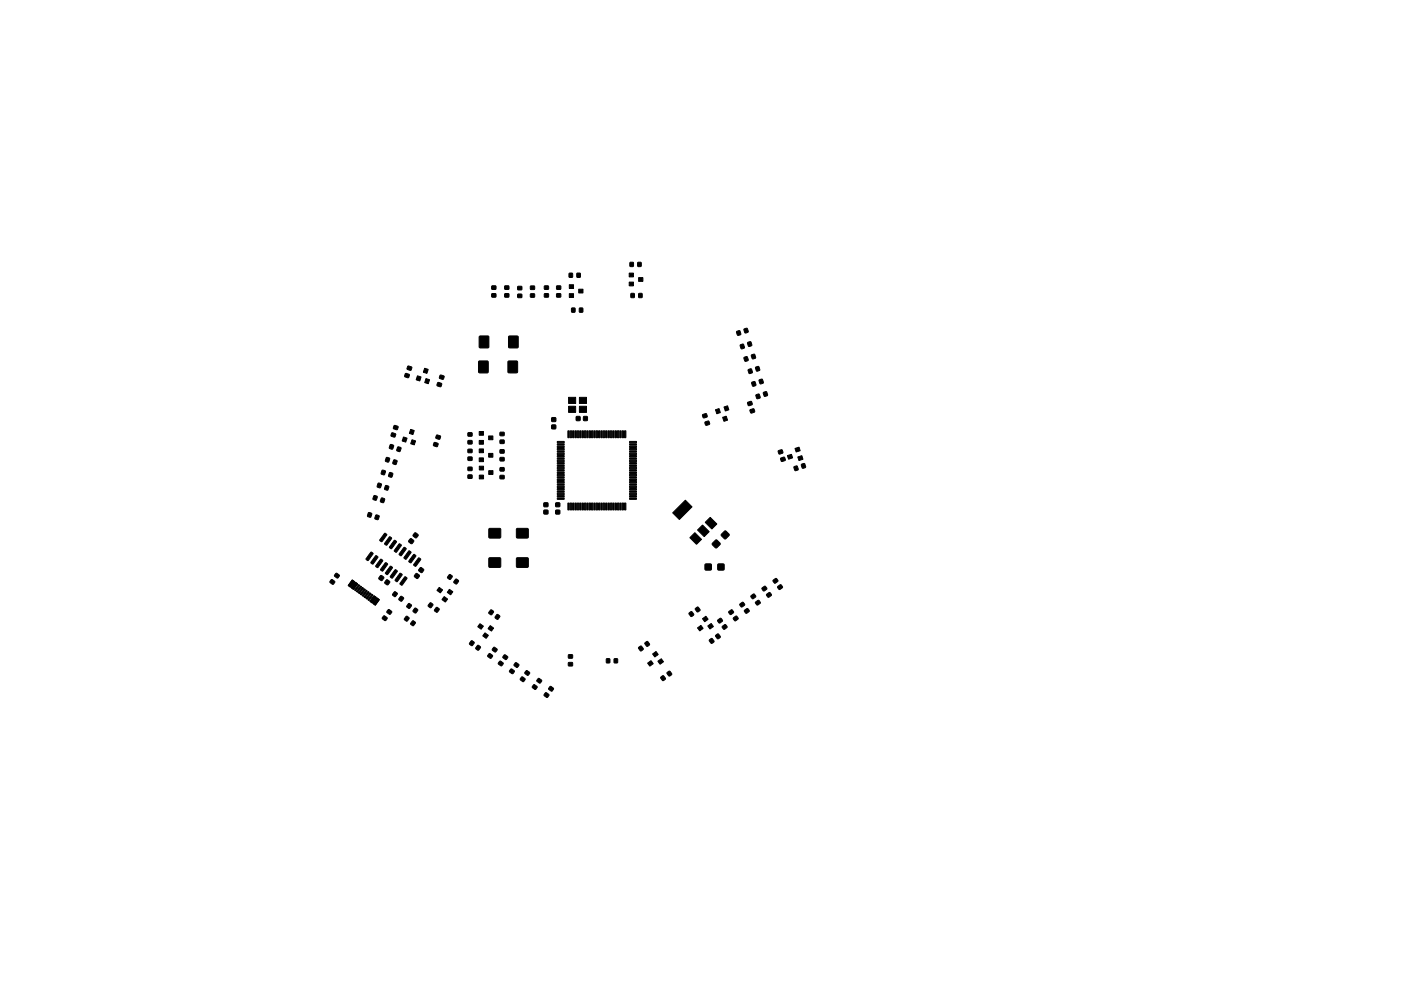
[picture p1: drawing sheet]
<svg xmlns="http://www.w3.org/2000/svg" width="297mm" height="210mm" viewBox="0 0 297 210" stroke-linecap="round" stroke-linejoin="round" font-family="sans-serif">
<g fill="#000" stroke="#000" stroke-width=".21">
<path d="M120.7 58h.7v.8h-.7zM122.3 58h.7v.8h-.7zM133.4 57.9h.9v.8h-.9zM133.6 55.7h.7v.8h-.7zM135.4 58.9h.9v.8h-.9zM135.2 55.7h.7v.8h-.7zM86 79.3l.8 .2-.2 .6-.8-.2zM86.5 77.7l.8 .2-.2 .6-.8-.2zM90 78.1l.8 .3-.3 .8-.7-.2zM93.3 79.6l.8 .2-.1 .7-.8-.2zM101.5 76.6l2 .1-.1 2.4-1.9-.1zM101.7 71.3l1.9 .1v2.4l-2-.1z"/>
<path d="M104.3 60.7h.8v.7h-.8zM104.3 62.3h.8v.7h-.8zM107 60.7h.9v.7h-.9zM107 62.3h.9v.7h-.9zM107.7 76.6l2 .1v2.4l-2-.1zM107.9 71.3l1.9 .1v2.4l-1.9-.1zM109.8 60.8h.8v.7h-.8zM109.8 62.4h.8v.7h-.8zM112.5 60.7h.8v.7h-.8zM112.5 62.4l.8-.1v.7l-.8 .1zM115.4 60.7h.9v.7h-.9zM115.4 62.3h.9v.7h-.9z"/>
<path d="M118 60.7h.9v.7h-.9zM118 62.3h.9v.7h-.9zM120.7 62.3h.9v.8h-.9zM120.7 60.4h.9v.8h-.9zM121.2 65.4h.7v.8h-.7zM122.7 61.4h.9v.8h-.9zM122.9 65.4h.7l-.1 .8h-.7zM133.4 59.8h.9v.8h-.9zM133.8 62.3h.7v.8h-.7zM135.4 62.3h.7v.8h-.7zM156.2 70.3l.6-.1 .2 .8-.6 .1zM157 73.2l.6-.2 .2 .8-.6 .2z"/>
<path d="M157.8 75.8l.6-.1 .2 .8-.6 .1zM157.8 69.8l.6-.1 .2 .8-.6 .1zM158.5 72.7l.7-.2 .2 .8-.7 .2zM158.6 78.4l.7-.1 .2 .8-.7 .1zM159.3 75.3l.7-.1 .2 .8-.7 .1zM160.2 77.9l.7-.1 .2 .8-.7 .1zM81 99.8l.7 .2-.3 .8-.6-.3zM81.9 97.1l.7 .2-.3 .8-.6-.3zM82.8 94.3l.7 .2-.3 .8-.7-.2zM83.1 91.9l.8 .2-.2 .6-.8-.2zM83.5 97.6l.7 .2-.3 .8-.6-.3zM83.6 90.3l.8 .2-.2 .6-.8-.2z"/>
<path d="M84.3 94.8l.7 .2-.3 .8-.6-.2zM85.5 92.7l.8 .3-.3 .8-.7-.2zM87.1 91.1l.7 .2-.2 .9-.8-.2zM87.4 93.3l.7 .2-.3 .9-.7-.3zM88.5 79.7l.8 .3-.3 .8-.8-.2zM90.3 80.3l.8 .3-.3 .8-.8-.2zM92.1 93.9l.8 .2-.2 .6-.8-.2zM92.6 92.3l.8 .2-.2 .7-.8-.2zM92.8 81.2l.8 .2-.1 .6-.8-.2zM99.2 93.5h.9v.7h-.9zM99.2 91.8h.9v.7h-.9zM99.2 97h.9v.7h-.9z"/>
<path d="M99.2 95.3h.9v.7h-.9zM99.2 99.1h.9v.7h-.9zM101.6 93.4h.9v.8h-.9zM101.6 91.5h.9v.8h-.9zM101.6 97.1h.9v.8h-.9zM101.6 95.2h.9v.8h-.9zM101.6 98.9h.9v.8h-.9zM103.6 92.5h.9v.8h-.9zM103.6 96.2h.9v.8h-.9zM106 93.4h.9v.7h-.9zM106 91.7h.9v.7h-.9zM106 97.1h.9v.7h-.9z"/>
<path d="M106 95.4h.9v.7h-.9zM106 99.2h.9v.7h-.9zM117 90.2h.8v.7l-.8 .1zM117 88.6h.8v.8h-.8zM118.2 99.7l1.4-.1v.3h-1.4zM118.2 99.2l1.4-.1v.3h-1.4zM118.2 98.7l1.4-.1v.3h-1.4zM118.2 98.2l1.4-.1v.3h-1.4zM118.2 97.7l1.4-.1v.3h-1.4zM118.2 97.2l1.4-.1v.3h-1.4zM118.2 96.7l1.4-.1v.3h-1.4zM118.2 96.2l1.4-.1v.3h-1.4z"/>
<path d="M118.2 95.7l1.4-.1v.3h-1.4zM118.2 95.2l1.4-.1v.3h-1.4zM118.2 94.7l1.4-.1v.3h-1.4zM118.2 94.2l1.4-.1v.3h-1.4zM118.2 93.7l1.4-.1v.3h-1.4zM120.4 91.4l.3 .1-.1 1.4-.2-.1zM120.9 91.4l.3 .1-.1 1.4-.2-.1zM121.4 91.4l.3 .1-.1 1.4-.2-.1zM120.5 86.2h1.6v1.3h-1.6zM120.5 84.3h1.6v1.3h-1.6zM121.9 91.4l.3 .1-.1 1.4-.2-.1zM122.4 91.4l.3 .1-.1 1.4-.2-.1z"/>
<path d="M122.2 88.4h.8v.8h-.8zM122.9 91.4l.3 .1-.1 1.4-.2-.1zM123.4 91.4l.3 .1-.1 1.4-.2-.1zM123.9 91.4l.3 .1-.1 1.4-.2-.1zM122.8 84.3h1.6v1.3h-1.6zM122.8 86.2h1.6v1.3h-1.6zM123.7 88.4h.8v.8h-.8zM124.4 91.4l.3 .1-.1 1.4-.2-.1zM124.9 91.4l.3 .1-.1 1.4-.2-.1zM125.4 91.4l.3 .1-.1 1.4-.2-.1zM125.9 91.4l.3 .1-.1 1.4-.2-.1zM126.4 91.4l.3 .1-.1 1.4-.2-.1z"/>
<path d="M126.9 91.4l.3 .1-.1 1.4-.2-.1zM127.4 91.4l.3 .1-.1 1.4-.2-.1zM127.9 91.4l.3 .1-.1 1.4-.2-.1zM128.4 91.4l.3 .1-.1 1.4-.2-.1zM128.9 91.4l.3 .1-.1 1.4-.2-.1zM129.4 91.4l.3 .1-.1 1.4-.2-.1zM129.9 91.4l.3 .1-.1 1.4-.2-.1zM130.4 91.4l.3 .1-.1 1.4-.2-.1zM130.9 91.4l.3 .1-.1 1.4-.2-.1zM131.4 91.4l.3 .1-.1 1.4-.2-.1zM131.9 91.4l.3 .1-.1 1.4-.2-.1zM132.4 91.4l.3 .1-.1 1.4-.2-.1z"/>
<path d="M133.5 93.7l1.4-.1v.3h-1.4zM133.5 94.2l1.4-.1v.3h-1.4zM133.5 94.7l1.4-.1v.3h-1.4zM133.5 95.2l1.4-.1v.3h-1.4zM133.5 95.7l1.4-.1v.3h-1.4zM133.5 96.2l1.4-.1v.3h-1.4zM133.5 96.7l1.4-.1v.3h-1.4zM133.5 97.2l1.4-.1v.3h-1.4zM133.5 97.7l1.4-.1v.3h-1.4zM133.5 98.2l1.4-.1v.3h-1.4zM133.5 98.7l1.4-.1v.3h-1.4zM133.5 99.2l1.4-.1v.3h-1.4z"/>
<path d="M133.5 99.7l1.4-.1v.3h-1.4zM149 88l.7-.2 .3 .6-.8 .3zM149.5 89.5l.7-.2 .3 .7-.8 .2zM151.7 86.9l.8-.2 .2 .8-.7 .3zM153.2 88.5l.8-.2 .3 .8-.8 .3zM153.5 86.3l.8-.2 .2 .9-.7 .2zM158.5 85.4l.8-.2 .2 .6-.8 .3zM159 86.9l.8-.2 .2 .7-.8 .2zM159.4 81.1l.6-.1 .2 .8-.6 .1zM160.3 83.8l.6-.2 .2 .8-.6 .2zM161 80.6l.6-.1 .2 .8-.6 .1zM161.9 83.3l.6-.2 .2 .8-.6 .2z"/>
<path d="M165 95.6l.8-.2 .2 .7-.8 .2zM165.5 97.2l.8-.2 .2 .6-.8 .3zM166.9 96.7l.9-.3 .3 .7-.9 .3zM168.4 99l.6-.1 .2 .8-.6 .1zM168.6 95.1l.8-.2 .3 .7-.9 .3zM169.1 97l.9-.3 .2 .7-.8 .3zM169.9 98.5l.7-.1 .2 .8-.7 .1zM78.1 108.8l.7 .2-.3 .8-.6-.3zM78.6 117.2h.2l.3 .3-1.2 1.4-.3-.3zM79.3 105.2l.7 .2-.3 .7-.6-.2zM79.6 117.9h.2l.3 .4-1.1 1.4-.4-.4zM79.7 109.3l.7 .2-.3 .8-.6-.3z"/>
<path d="M80.2 102.5l.7 .2-.3 .8-.6-.2zM80.7 118.7h.2l.3 .3-1.2 1.4-.3-.3zM80.9 105.7l.7 .2-.3 .8-.7-.3zM81.5 113.2h.2l.3 .3-1.2 1.4-.3-.3zM81.7 119.4h.2l.3 .3-1.2 1.5-.3-.4zM81.7 103l.7 .2-.2 .8-.7-.2zM82.5 113.9h.2l.3 .3-1.1 1.5-.4-.4zM82.6 100.3l.7 .2-.3 .8-.6-.3zM83.6 114.7l.2-.1 .3 .4-1.2 1.4-.3-.3zM84.6 115.4h.2l.3 .3-1.2 1.5-.3-.4zM85.6 116.2l.2-.1 .3 .4-1.1 1.4-.4-.4zM86.7 116.9h.1l.3 .3-1.1 1.5-.4-.4z"/>
<path d="M87 114.3h.2l.5 .4-.4 .7-.7-.5zM87.7 117.6h.2l.3 .4-1.2 1.4-.3-.4zM87.9 113.1l.2-.1 .6 .5-.4 .6-.7-.4zM88.7 118.4h.2l.3 .3-1.2 1.5-.3-.4zM99.2 100.8h.9v.7h-.9zM101.6 100.8h.9v.8h-.9zM103.6 99.9h.9v.8h-.9zM103.7 112.2h2.4v1.9h-2.4zM103.7 118.4h2.4v1.9h-2.4zM106 100.9h.9v.7h-.9zM109.5 112.2h2.4l.1 1.9h-2.4zM109.5 118.4h2.4l.1 1.9h-2.4z"/>
<path d="M115.3 106.7h.8v.8h-.8zM115.3 108.3h.8v.7h-.8zM117.8 106.7h.9v.8h-.9zM117.8 108.3h.9v.7h-.9zM118.2 105.7l1.4-.1v.3h-1.4zM118.2 105.2l1.4-.1v.3h-1.4zM118.2 104.7l1.4-.1v.3h-1.4zM118.2 104.2l1.4-.1v.3h-1.4zM118.2 103.7l1.4-.1v.3h-1.4zM118.2 103.2l1.4-.1v.3h-1.4zM118.2 102.7l1.4-.1v.3h-1.4zM118.2 102.2l1.4-.1v.3h-1.4z"/>
<path d="M118.2 101.7l1.4-.1v.3h-1.4zM118.2 101.2l1.4-.1v.3h-1.4zM118.2 100.7l1.4-.1v.3h-1.4zM118.2 100.2l1.4-.1v.3h-1.4zM120.4 106.7l.3 .1-.1 1.4-.2-.1zM120.9 106.7l.3 .1-.1 1.4-.2-.1zM121.4 106.7l.3 .1-.1 1.4-.2-.1zM121.9 106.7l.3 .1-.1 1.4-.2-.1zM122.4 106.7l.3 .1-.1 1.4-.2-.1zM122.9 106.7l.3 .1-.1 1.4-.2-.1zM123.4 106.7l.3 .1-.1 1.4-.2-.1zM123.9 106.7l.3 .1-.1 1.4-.2-.1z"/>
<path d="M124.4 106.7l.3 .1-.1 1.4-.2-.1zM124.9 106.7l.3 .1-.1 1.4-.2-.1zM125.4 106.7l.3 .1-.1 1.4-.2-.1zM125.9 106.7l.3 .1-.1 1.4-.2-.1zM126.4 106.7l.3 .1-.1 1.4-.2-.1zM126.9 106.7l.3 .1-.1 1.4-.2-.1zM127.4 106.7l.3 .1-.1 1.4-.2-.1zM127.9 106.7l.3 .1-.1 1.4-.2-.1zM128.4 106.7l.3 .1-.1 1.4-.2-.1zM128.9 106.7l.3 .1-.1 1.4-.2-.1zM129.4 106.7l.3 .1-.1 1.4-.2-.1zM129.9 106.7l.3 .1-.1 1.4-.2-.1z"/>
<path d="M130.4 106.7l.3 .1-.1 1.4-.2-.1zM130.9 106.7l.3 .1-.1 1.4-.2-.1zM131.4 106.7l.3 .1-.1 1.4-.2-.1zM131.9 106.7l.3 .1-.1 1.4-.2-.1zM132.4 106.7l.3 .1-.1 1.4-.2-.1zM133.5 100.2l1.4-.1v.3h-1.4zM133.5 100.7l1.4-.1v.3h-1.4zM133.5 101.2l1.4-.1v.3h-1.4zM133.5 101.7l1.4-.1v.3h-1.4zM133.5 102.2l1.4-.1v.3h-1.4zM133.5 102.7l1.4-.1v.3h-1.4zM133.5 103.2l1.4-.1v.3h-1.4z"/>
<path d="M133.5 103.7l1.4-.1v.3h-1.4zM133.5 104.2l1.4-.1v.3h-1.4zM133.5 104.7l1.4-.1v.3h-1.4zM133.5 105.2l1.4-.1v.3h-1.4zM133.5 105.7l1.4-.1v.3h-1.4zM142.6 108.8l2.7-2.7 1.4 1.4-2.7 2.7zM147.3 113l1.4 1.4-1 1.1-1.4-1.4zM147.9 112.4l1.1-1 1.4 1.4-1.1 1.1zM149.5 119.7h1.3v1.2h-1.3zM151 115.2l.9-.7 .8 .9-.9 .9-.8-.7zM149.5 110.8l1.1-1 1.4 1.4-1.1 1zM152.2 119.7h1.3v1.2h-1.3z"/>
<path d="M153 113.3l.8-.7 .8 .9-.9 .9-.8-.7zM70.2 123h.2l.6 .4-.3 .6-.8-.4zM71.2 121.7l.2-.1 .6 .4-.4 .6-.7-.4zM74.7 123.1l.5 .3-.9 1.2-.5-.4zM75.3 123.5l.5 .4-.8 1.1-.5-.3zM76 124l.3 .2-.9 1.2-.2-.2zM76.4 124.3l.3 .2-.9 1.2-.2-.2zM76.8 124.6l.3 .2-.9 1.2-.2-.2zM77.2 124.9l.3 .2-.9 1.2-.2-.2zM77.6 125.2l.3 .2-.9 1.1-.2-.1zM78 125.5l.3 .2-.9 1.1-.2-.1zM78.4 125.8l.3 .2-.9 1.1-.2-.1z"/>
<path d="M78.8 126.1l.3 .2-.9 1.1-.2-.1zM79.3 126.4l.5 .4-.9 1.1-.5-.3zM79.9 126.9l.5 .3-.8 1.2-.5-.4zM80.7 122.1h.2l.5 .4-.5 .7-.6-.4zM81.3 130.7h.2l.6 .4-.3 .6-.8-.4zM81.9 123h.3l.4 .4-.4 .7-.6-.4zM82.3 129.4l.2-.1 .6 .4-.4 .6-.7-.4zM82.7 120.2l.2-.1 .3 .4-1.2 1.4-.3-.3zM83.6 125.6h.2l.5 .3-.5 .7-.6-.4zM83.7 120.9h.2l.3 .3-1.1 1.5-.4-.4zM84.8 121.7l.2-.1 .3 .4-1.2 1.4-.3-.4zM84.9 126.5h.3l.4 .4-.5 .7-.6-.4z"/>
<path d="M85.8 122.4h.2l.3 .3-1.2 1.5-.3-.4zM86.1 130.8h.2l.5 .3-.5 .7-.6-.4zM86.6 128.1h.2l.5 .3-.5 .7-.6-.4zM87.4 131.7h.3l.4 .4-.5 .7-.6-.4zM87.9 129h.3l.4 .4-.5 .7-.6-.4zM88.2 121.7h.2l.5 .4-.4 .6-.7-.4zM89.1 120.5l.2-.1 .5 .4-.4 .7-.6-.4zM91.1 127.9h.3l.4 .4-.5 .7-.5-.5zM92.5 128.9h.2l.4 .3-.5 .7-.5-.4zM93.1 124.6l.7 .6-.4 .6-.8-.5zM94.2 126.6l.7 .5-.5 .6-.7-.5zM95.2 121.9h.3l.4 .4-.5 .7-.5-.5z"/>
<path d="M95.3 125l.7 .6-.5 .6-.7-.5zM96.6 122.9h.2l.4 .3-.5 .7-.5-.4zM99.9 136h.2l.5 .3-.5 .7-.6-.4zM101.2 136.9h.3l.4 .4-.5 .7-.6-.4zM101.8 132.3l.7 .6-.5 .6-.7-.5zM102.8 134.3l.7 .5-.4 .6-.7-.5zM103.7 138.7h.2l.5 .4-.3 .6-.7-.4zM104 129.4h.2l.5 .4-.5 .7-.6-.5zM103.9 132.7l.8 .6-.5 .6-.7-.5zM104.6 137.4l.3-.1 .5 .4-.3 .6-.7-.4zM105.3 130.4h.3l.4 .3-.5 .7-.6-.4zM106.9 139l.2-.1 .6 .4-.4 .6-.7-.4z"/>
<path d="M120.5 138.9h.9v.7h-.9zM128.6 139.8h.7v.8h-.7zM130.2 139.8h.7v.8h-.7zM135.4 137.3l.6-.2 .4 .7-.6 .3-.4-.5zM136.7 136.4l.6-.3 .4 .7-.6 .3-.4-.5zM138.4 138.8l.7-.6 .5 .7-.8 .5zM139.5 140.3l.7-.5 .5 .6-.8 .5zM146.1 130l.6-.2 .4 .7-.6 .3-.4-.5zM147.4 129.1l.6-.3 .4 .7-.6 .3-.4-.5zM147.9 133.2l.7-.5 .5 .6-.7 .6zM148.9 131.3l.8-.6 .4 .7-.7 .5zM150.1 132.8l.7-.5 .5 .6-.8 .6z"/>
<path d="M150.4 135.7l.6-.2 .4 .7-.6 .3-.4-.5zM151.7 134.8l.6-.3 .4 .7-.6 .3-.4-.5zM152.2 131.5l.6-.3 .4 .5-.7 .5-.3-.4zM153.1 132.9l.7-.4 .4 .5-.7 .5-.4-.4zM154.5 129.7l.7-.3 .4 .5-.7 .5-.4-.4zM155.5 131.1l.6-.4 .4 .5-.7 .5-.3-.4zM156.9 128.1l.6-.3 .4 .5-.7 .5-.3-.4zM157.8 129.5l.7-.4 .4 .5-.7 .5-.4-.4zM159.2 126.4l.7-.4 .4 .6-.7 .5-.4-.5zM160.2 127.7l.6-.4 .4 .6-.7 .5-.3-.4zM161.6 124.7l.6-.3 .4 .5-.7 .5-.3-.4zM162.5 126.1l.7-.4 .4 .5-.7 .5-.4-.4z"/>
<path d="M163.9 123.1l.7-.4 .4 .6-.7 .5-.4-.5zM164.9 124.4l.6-.4 .4 .6-.7 .5-.3-.4zM105.9 140.3h.2l.6 .4-.3 .6-.8-.4zM108.3 142l.2-.1 .6 .4-.4 .6-.7-.4zM109.3 140.6h.2l.5 .4-.3 .6-.7-.4zM110.6 143.6h.2l.5 .4-.3 .6-.7-.4zM111.5 142.3h.3l.5 .4-.3 .6-.7-.4zM113.1 145.3h.2l.6 .4-.3 .6-.8-.4zM114.1 144l.2-.1 .6 .4-.4 .6-.7-.4zM115.6 147h.2l.6 .4-.3 .6-.8-.4zM116.6 145.7l.2-.1 .6 .4-.4 .6-.7-.4zM120.5 140.6h.9v.7h-.9z"/>
<path d="M137.3 140.7l.7-.5 .5 .6-.7 .5zM140.1 143.6l.6-.2 .4 .7-.6 .3-.4-.5zM141.4 142.7l.6-.3 .4 .7-.6 .3-.4-.5z"/>
</g>
</svg>
